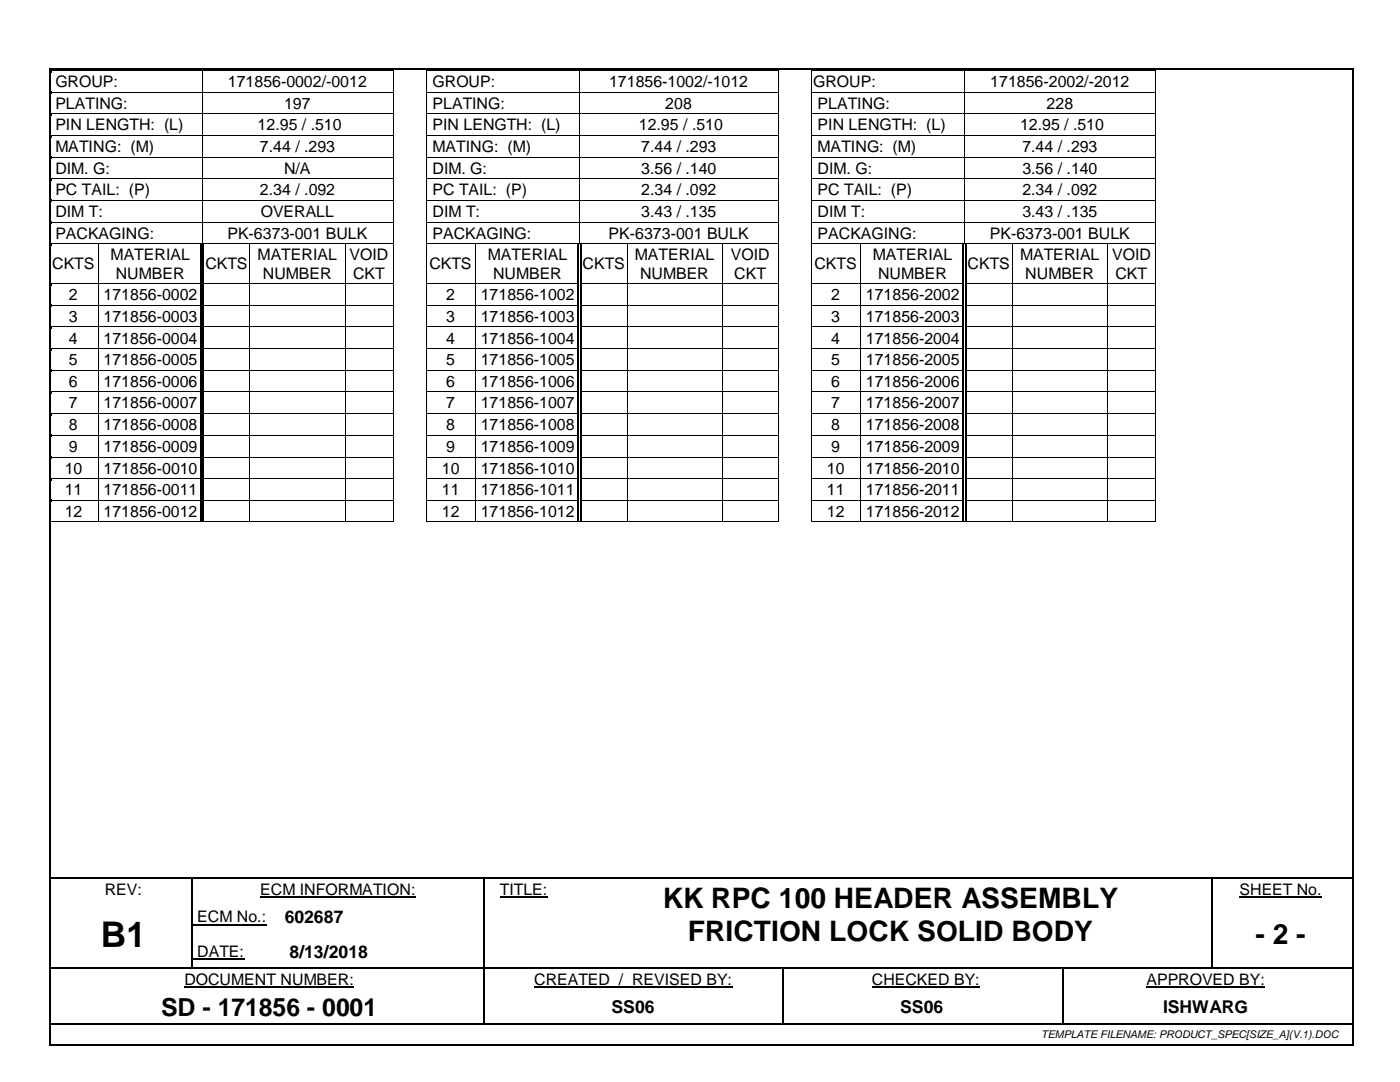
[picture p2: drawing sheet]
<svg xmlns="http://www.w3.org/2000/svg" width="279mm" height="216mm" viewBox="0 0 279 216" stroke-linecap="round" stroke-linejoin="round" font-family="sans-serif">
<defs><g id="words">
<text font-size="7.1" x="20.1" y="188.9">B1</text>
<g font-size="5.6">
<text x="132.3" y="181.2">KK RPC 100 HEADER ASSEMBLY</text>
<text x="137.3" y="187.7">FRICTION LOCK SOLID BODY</text>
<text x="250.6" y="188.4">- 2 -</text>
</g>
<text font-size="5" x="32.1" y="202.8">SD - 171856 - 0001</text>
<g font-size="3.5">
<text x="56.8" y="184.2">602687</text>
<text x="57.8" y="191.1">8/13/2018</text>
<text x="122.1" y="202.1">SS06</text>
<text x="179.6" y="202.1">SS06</text>
<text x="232.1" y="202.1">ISHWARG</text>
</g>
<g font-size="3.2">
<text x="11" y="17.4">GROUP:</text>
<text x="45.5" y="17.4">171856-0002/-0012</text>
<text x="86.3" y="17.4">GROUP:</text>
<text x="121.6" y="17.4">171856-1002/-1012</text>
<text x="162.3" y="17.4">GROUP:</text>
<text x="197.6" y="17.4">171856-2002/-2012</text>
<text x="11" y="21.7">PLATING:</text>
<text x="56.7" y="21.7">197</text>
<text x="86.3" y="21.7">PLATING:</text>
<text x="132.8" y="21.7">208</text>
<text x="163.2" y="21.7">PLATING:</text>
<text x="208.9" y="21.7">228</text>
<text x="11" y="26">PIN LENGTH: (L)</text>
<text x="51.4" y="26">12.95 / .510</text>
<text x="86.3" y="26">PIN LENGTH: (L)</text>
<text x="127.5" y="26">12.95 / .510</text>
<text x="163.2" y="26">PIN LENGTH: (L)</text>
<text x="203.6" y="26">12.95 / .510</text>
<text x="11" y="30.3">MATING: (M)</text>
<text x="11" y="34.6">DIM. G:</text>
<text x="51.9" y="30.3">7.44 / .293</text>
<text x="56.7" y="34.6">N/A</text>
<text x="86.3" y="30.3">MATING: (M)</text>
<text x="86.3" y="34.6">DIM. G:</text>
<text x="127.9" y="30.3">7.44 / .293</text>
<text x="127.9" y="34.6">3.56 / .140</text>
<text x="163.2" y="30.3">MATING: (M)</text>
<text x="163.2" y="34.6">DIM. G:</text>
<text x="204" y="30.3">7.44 / .293</text>
<text x="204" y="34.6">3.56 / .140</text>
<text x="11" y="39">PC TAIL: (P)</text>
<text x="51.9" y="39">2.34 / .092</text>
<text x="86.3" y="39">PC TAIL: (P)</text>
<text x="127.9" y="39">2.34 / .092</text>
<text x="163.2" y="39">PC TAIL: (P)</text>
<text x="204" y="39">2.34 / .092</text>
<text x="11" y="43.3">DIM T:</text>
<text x="11" y="47.6">PACKAGING:</text>
<text x="45.4" y="47.6">PK-6373-001 BULK</text>
<text x="52" y="43.3">OVERALL</text>
<text x="86.3" y="43.3">DIM T:</text>
<text x="86.3" y="47.6">PACKAGING:</text>
<text x="121.5" y="47.6">PK-6373-001 BULK</text>
<text x="127.9" y="43.3">3.43 / .135</text>
<text x="163.2" y="43.3">DIM T:</text>
<text x="163.2" y="47.6">PACKAGING:</text>
<text x="197.6" y="47.6">PK-6373-001 BULK</text>
<text x="204" y="43.3">3.43 / .135</text>
<text x="10.4" y="53.8">CKTS</text>
<text x="22.1" y="51.9">MATERIAL</text>
<text x="41" y="53.8">CKTS</text>
<text x="51.4" y="51.9">MATERIAL</text>
<text x="69.8" y="51.9">VOID</text>
<text x="85.7" y="53.8">CKTS</text>
<text x="97.3" y="51.9">MATERIAL</text>
<text x="116.3" y="53.8">CKTS</text>
<text x="126.7" y="51.9">MATERIAL</text>
<text x="145.9" y="51.9">VOID</text>
<text x="162.5" y="53.8">CKTS</text>
<text x="174.2" y="51.9">MATERIAL</text>
<text x="193.1" y="53.8">CKTS</text>
<text x="203.6" y="51.9">MATERIAL</text>
<text x="221.9" y="51.9">VOID</text>
<text x="13.8" y="59.9">2</text>
<text x="20.7" y="59.9">171856-0002</text>
<text x="23.1" y="55.6">NUMBER</text>
<text x="52.5" y="55.6">NUMBER</text>
<text x="70.4" y="55.6">CKT</text>
<text x="89" y="59.9">2</text>
<text x="95.9" y="59.9">171856-1002</text>
<text x="98.4" y="55.6">NUMBER</text>
<text x="127.7" y="55.6">NUMBER</text>
<text x="146.5" y="55.6">CKT</text>
<text x="165.9" y="59.9">2</text>
<text x="172.8" y="59.9">171856-2002</text>
<text x="175.2" y="55.6">NUMBER</text>
<text x="204.6" y="55.6">NUMBER</text>
<text x="222.6" y="55.6">CKT</text>
<text x="13.8" y="64.2">3</text>
<text x="20.7" y="64.2">171856-0003</text>
<text x="89" y="64.2">3</text>
<text x="95.9" y="64.2">171856-1003</text>
<text x="165.9" y="64.2">3</text>
<text x="172.8" y="64.2">171856-2003</text>
<text x="13.8" y="68.5">4</text>
<text x="20.7" y="68.5">171856-0004</text>
<text x="89" y="68.5">4</text>
<text x="95.9" y="68.5">171856-1004</text>
<text x="165.9" y="68.5">4</text>
<text x="172.8" y="68.5">171856-2004</text>
<text x="13.8" y="72.9">5</text>
<text x="13.8" y="77.2">6</text>
<text x="20.7" y="72.9">171856-0005</text>
<text x="20.7" y="77.2">171856-0006</text>
<text x="89" y="72.9">5</text>
<text x="89" y="77.2">6</text>
<text x="95.9" y="72.9">171856-1005</text>
<text x="95.9" y="77.2">171856-1006</text>
<text x="165.9" y="72.9">5</text>
<text x="165.9" y="77.2">6</text>
<text x="172.8" y="72.9">171856-2005</text>
<text x="172.8" y="77.2">171856-2006</text>
<text x="13.8" y="81.5">7</text>
<text x="20.7" y="81.5">171856-0007</text>
<text x="89" y="81.5">7</text>
<text x="95.9" y="81.5">171856-1007</text>
<text x="165.9" y="81.5">7</text>
<text x="172.8" y="81.5">171856-2007</text>
<text x="13.8" y="85.8">8</text>
<text x="20.7" y="85.8">171856-0008</text>
<text x="89" y="85.8">8</text>
<text x="95.9" y="85.8">171856-1008</text>
<text x="165.9" y="85.8">8</text>
<text x="172.8" y="85.8">171856-2008</text>
<text x="12.9" y="94.5">10</text>
<text x="13.8" y="90.1">9</text>
<text x="20.7" y="90.1">171856-0009</text>
<text x="20.7" y="94.5">171856-0010</text>
<text x="88.2" y="94.5">10</text>
<text x="89" y="90.1">9</text>
<text x="95.9" y="90.1">171856-1009</text>
<text x="95.9" y="94.5">171856-1010</text>
<text x="165" y="94.5">10</text>
<text x="165.9" y="90.1">9</text>
<text x="172.8" y="90.1">171856-2009</text>
<text x="172.8" y="94.5">171856-2010</text>
<text x="12.9" y="98.8">11</text>
<text x="20.7" y="98.8">171856-0011</text>
<text x="88.2" y="98.8">11</text>
<text x="95.9" y="98.8">171856-1011</text>
<text x="165" y="98.8">11</text>
<text x="172.8" y="98.8">171856-2011</text>
<text x="12.9" y="103.1">12</text>
<text x="20.7" y="103.1">171856-0012</text>
<text x="88.2" y="103.1">12</text>
<text x="95.9" y="103.1">171856-1012</text>
<text x="165" y="103.1">12</text>
<text x="172.8" y="103.1">171856-2012</text>
<text x="20.9" y="178.5">REV:</text>
<text x="51.9" y="178.5">ECM INFORMATION:</text>
<text x="99.8" y="178.5">TITLE:</text>
<text x="247.4" y="178.5">SHEET No.</text>
<text x="39.4" y="184.1">ECM No.:</text>
<text x="39.4" y="191">DATE:</text>
<text x="36.8" y="196.5">DOCUMENT NUMBER:</text>
<text x="106.6" y="196.5">CREATED / REVISED BY:</text>
<text x="174" y="196.5">CHECKED BY:</text>
<text x="228.8" y="196.5">APPROVED BY:</text>
</g>
<text font-size="2.1" x="207.8" y="207.1">TEMPLATE FILENAME: PRODUCT_SPEC[SIZE_A](V.1).DOC</text>
</g></defs>
<path d="M51.9 179h31M99.8 179h9.5M247.4 179h16.4M36.8 197h33.9M38.5 184.5h14.6M38.5 191.4h10.2M106.6 197h39.6M174 197h21.5M228.8 197h23.7" fill="none" stroke="#000" stroke-width=".21"/>
<g fill="none" stroke="#000" stroke-width=".34">
<path d="M10 14v194.3M10.2 13.8h259.7M270.1 14v194.3M10.2 175.1h28M38.6 175.1h57.8M96.7 175.1h16.9M113.9 175.1h127.9M242.2 175.1h26.9M96.5 198.2v6M156.2 198.2v6M10.2 204.4h86.2M10.2 208.5h259.7"/>
<path d="M96.7 204.4h59.4M156.4 204.4h55.6M212.3 204.4h56.8"/>
</g>
<g fill="#000">
<path d="M9.8 13.6h.4v.4h-.4z" fill-rule="evenodd"/>
<path d="M9.8 13.6h.4v.4h-.4z" fill-rule="evenodd"/>
<path d="M10.2 14h.1v.4h-.1z" fill-rule="evenodd"/>
<path d="M10.2 14h.1v.1h-.1z" fill-rule="evenodd"/>
<path d="M10.2 18.3h.1v.4h-.1z" fill-rule="evenodd"/>
<path d="M40.3 14.1h.1v.3h-.1z" fill-rule="evenodd"/>
<path d="M40.3 14h.1v.1h-.1z" fill-rule="evenodd"/>
<path d="M40.3 18.3h.1v.4h-.1z" fill-rule="evenodd"/>
<path d="M78.4 14h.1v.4h-.1z" fill-rule="evenodd"/>
<path d="M78.4 14h.1v.1h-.1z" fill-rule="evenodd"/>
<path d="M78.4 18.3h.1v.4h-.1z" fill-rule="evenodd"/>
<path d="M85.1 14h.2v.4h-.2z" fill-rule="evenodd"/>
<path d="M85.1 14h.2v.1h-.2z" fill-rule="evenodd"/>
<path d="M85.1 18.3h.2v.4h-.2z" fill-rule="evenodd"/>
<path d="M115.5 14.1h.2v.3h-.2z" fill-rule="evenodd"/>
<path d="M115.5 14h.2v.1h-.2z" fill-rule="evenodd"/>
<path d="M115.5 18.3h.2v.4h-.2z" fill-rule="evenodd"/>
<path d="M155.2 14h.2v.4h-.2z" fill-rule="evenodd"/>
<path d="M155.2 14h.2v.1h-.2z" fill-rule="evenodd"/>
<path d="M155.2 18.3h.2v.4h-.2z" fill-rule="evenodd"/>
<path d="M161.9 14h.2v.4h-.2z" fill-rule="evenodd"/>
<path d="M161.9 14h.2v.1h-.2z" fill-rule="evenodd"/>
<path d="M161.9 18.3h.2v.4h-.2z" fill-rule="evenodd"/>
<path d="M192.4 14.1h.2v.3h-.2z" fill-rule="evenodd"/>
<path d="M192.4 14h.2v.1h-.2z" fill-rule="evenodd"/>
<path d="M192.4 18.3h.2v.4h-.2z" fill-rule="evenodd"/>
<path d="M230.5 14h.2v.4h-.2z" fill-rule="evenodd"/>
<path d="M230.5 14h.2v.1h-.2z" fill-rule="evenodd"/>
<path d="M230.5 18.3h.2v.4h-.2z" fill-rule="evenodd"/>
<path d="M269.9 13.6h.4v.4h-.4z" fill-rule="evenodd"/>
<path d="M269.9 13.6h.4v.4h-.4z" fill-rule="evenodd"/>
<path d="M10.2 22.6h.1v.4h-.1z" fill-rule="evenodd"/>
<path d="M10.2 26.9h.1v.5h-.1z" fill-rule="evenodd"/>
<path d="M10.2 31.2h.1v.5h-.1z" fill-rule="evenodd"/>
<path d="M10.2 35.6h.1v.4h-.1z" fill-rule="evenodd"/>
<path d="M40.3 22.6h.1v.4h-.1z" fill-rule="evenodd"/>
<path d="M40.3 26.9h.1v.5h-.1z" fill-rule="evenodd"/>
<path d="M40.3 31.2h.1v.5h-.1z" fill-rule="evenodd"/>
<path d="M40.3 35.6h.1v.4h-.1z" fill-rule="evenodd"/>
<path d="M78.4 22.6h.1v.4h-.1z" fill-rule="evenodd"/>
<path d="M78.4 26.9h.1v.5h-.1z" fill-rule="evenodd"/>
<path d="M78.4 31.2h.1v.5h-.1z" fill-rule="evenodd"/>
<path d="M78.4 35.6h.1v.4h-.1z" fill-rule="evenodd"/>
<path d="M85.1 22.6h.2v.4h-.2z" fill-rule="evenodd"/>
<path d="M85.1 26.9h.2v.5h-.2z" fill-rule="evenodd"/>
<path d="M85.1 31.2h.2v.5h-.2z" fill-rule="evenodd"/>
<path d="M85.1 35.6h.2v.4h-.2z" fill-rule="evenodd"/>
<path d="M115.5 22.6h.2v.4h-.2z" fill-rule="evenodd"/>
<path d="M115.5 26.9h.2v.5h-.2z" fill-rule="evenodd"/>
<path d="M115.5 31.2h.2v.5h-.2z" fill-rule="evenodd"/>
<path d="M115.5 35.6h.2v.4h-.2z" fill-rule="evenodd"/>
<path d="M155.2 22.6h.2v.4h-.2z" fill-rule="evenodd"/>
<path d="M155.2 26.9h.2v.5h-.2z" fill-rule="evenodd"/>
<path d="M155.2 31.2h.2v.5h-.2z" fill-rule="evenodd"/>
<path d="M155.2 35.6h.2v.4h-.2z" fill-rule="evenodd"/>
<path d="M161.9 22.6h.2v.4h-.2z" fill-rule="evenodd"/>
<path d="M161.9 26.9h.2v.5h-.2z" fill-rule="evenodd"/>
<path d="M161.9 31.2h.2v.5h-.2z" fill-rule="evenodd"/>
<path d="M161.9 35.6h.2v.4h-.2z" fill-rule="evenodd"/>
<path d="M192.4 22.6h.2v.4h-.2z" fill-rule="evenodd"/>
<path d="M192.4 26.9h.2v.5h-.2z" fill-rule="evenodd"/>
<path d="M192.4 31.2h.2v.5h-.2z" fill-rule="evenodd"/>
<path d="M192.4 35.6h.2v.4h-.2z" fill-rule="evenodd"/>
<path d="M230.5 22.6h.2v.4h-.2z" fill-rule="evenodd"/>
<path d="M230.5 26.9h.2v.5h-.2z" fill-rule="evenodd"/>
<path d="M230.5 31.2h.2v.5h-.2z" fill-rule="evenodd"/>
<path d="M230.5 35.6h.2v.4h-.2z" fill-rule="evenodd"/>
<path d="M10.2 39.9h.1v.4h-.1z" fill-rule="evenodd"/>
<path d="M10.2 44.2h.1v.5h-.1z" fill-rule="evenodd"/>
<path d="M10.2 48.6h.1v.4h-.1z" fill-rule="evenodd"/>
<path d="M10.2 56.5h.1v.4h-.1z" fill-rule="evenodd"/>
<path d="M19.6 48.7h.2v.3h-.2z" fill-rule="evenodd"/>
<path d="M19.6 48.6h.2v.1h-.2z" fill-rule="evenodd"/>
<path d="M19.6 56.5h.2v.4h-.2z" fill-rule="evenodd"/>
<path d="M40 48.7h.2v.3h-.2z" fill-rule="evenodd"/>
<path d="M40 48.6h.1v.1h-.1z" fill-rule="evenodd"/>
<path d="M40 56.5h.2v.4h-.2z" fill-rule="evenodd"/>
<path d="M40.1 48.6h.6v.1h-.6z" fill-rule="evenodd"/>
<path d="M40.3 39.9h.1v.4h-.1z" fill-rule="evenodd"/>
<path d="M40.3 44.2h.1v.5h-.1z" fill-rule="evenodd"/>
<path d="M40.5 48.7h.2v.3h-.2z" fill-rule="evenodd"/>
<path d="M40.5 56.5h.2v.4h-.2z" fill-rule="evenodd"/>
<path d="M40.7 48.6h.2v.1h-.2z" fill-rule="evenodd"/>
<path d="M49.8 48.7h.2v.3h-.2z" fill-rule="evenodd"/>
<path d="M49.8 48.6h.2v.1h-.2z" fill-rule="evenodd"/>
<path d="M49.8 56.5h.2v.4h-.2z" fill-rule="evenodd"/>
<path d="M68.8 48.7h.2v.3h-.2z" fill-rule="evenodd"/>
<path d="M68.8 48.6h.2v.1h-.2z" fill-rule="evenodd"/>
<path d="M68.8 56.5h.2v.4h-.2z" fill-rule="evenodd"/>
<path d="M78.4 39.9h.1v.4h-.1z" fill-rule="evenodd"/>
<path d="M78.4 44.2h.1v.5h-.1z" fill-rule="evenodd"/>
<path d="M78.4 48.6h.1v.4h-.1z" fill-rule="evenodd"/>
<path d="M78.4 56.5h.1v.4h-.1z" fill-rule="evenodd"/>
<path d="M85.1 39.9h.2v.4h-.2z" fill-rule="evenodd"/>
<path d="M85.1 44.2h.2v.5h-.2z" fill-rule="evenodd"/>
<path d="M85.1 48.6h.2v.4h-.2z" fill-rule="evenodd"/>
<path d="M85.1 56.5h.2v.4h-.2z" fill-rule="evenodd"/>
<path d="M94.9 48.7h.2v.3h-.2z" fill-rule="evenodd"/>
<path d="M94.9 48.6h.2v.1h-.2z" fill-rule="evenodd"/>
<path d="M94.9 56.5h.2v.4h-.2z" fill-rule="evenodd"/>
<path d="M115.2 48.7h.3v.3h-.3z" fill-rule="evenodd"/>
<path d="M115.2 48.6h.2v.1h-.2z" fill-rule="evenodd"/>
<path d="M115.2 56.5h.3v.4h-.3z" fill-rule="evenodd"/>
<path d="M115.4 48.6h.6v.1h-.6z" fill-rule="evenodd"/>
<path d="M115.5 39.9h.2v.4h-.2z" fill-rule="evenodd"/>
<path d="M115.5 44.2h.2v.5h-.2z" fill-rule="evenodd"/>
<path d="M115.8 48.7h.2v.3h-.2z" fill-rule="evenodd"/>
<path d="M115.8 56.5h.2v.4h-.2z" fill-rule="evenodd"/>
<path d="M116 48.6h.2v.1h-.2z" fill-rule="evenodd"/>
<path d="M125.1 48.7h.1v.3h-.1z" fill-rule="evenodd"/>
<path d="M125.1 48.6h.1v.1h-.1z" fill-rule="evenodd"/>
<path d="M125.1 56.5h.1v.4h-.1z" fill-rule="evenodd"/>
<path d="M144.1 48.7h.2v.3h-.2z" fill-rule="evenodd"/>
<path d="M144.1 48.6h.2v.1h-.2z" fill-rule="evenodd"/>
<path d="M144.1 56.5h.2v.4h-.2z" fill-rule="evenodd"/>
<path d="M155.2 39.9h.2v.4h-.2z" fill-rule="evenodd"/>
<path d="M155.2 44.2h.2v.5h-.2z" fill-rule="evenodd"/>
<path d="M155.2 48.6h.2v.4h-.2z" fill-rule="evenodd"/>
<path d="M155.2 56.5h.2v.4h-.2z" fill-rule="evenodd"/>
<path d="M161.9 39.9h.2v.4h-.2z" fill-rule="evenodd"/>
<path d="M161.9 44.2h.2v.5h-.2z" fill-rule="evenodd"/>
<path d="M161.9 48.6h.2v.4h-.2z" fill-rule="evenodd"/>
<path d="M161.9 56.5h.2v.4h-.2z" fill-rule="evenodd"/>
<path d="M171.7 48.7h.2v.3h-.2z" fill-rule="evenodd"/>
<path d="M171.7 48.6h.2v.1h-.2z" fill-rule="evenodd"/>
<path d="M171.7 56.5h.2v.4h-.2z" fill-rule="evenodd"/>
<path d="M192.1 48.7h.2v.3h-.2z" fill-rule="evenodd"/>
<path d="M192.1 48.6h.2v.1h-.2z" fill-rule="evenodd"/>
<path d="M192.1 56.5h.2v.4h-.2z" fill-rule="evenodd"/>
<path d="M192.3 48.6h.6v.1h-.6z" fill-rule="evenodd"/>
<path d="M192.4 39.9h.2v.4h-.2z" fill-rule="evenodd"/>
<path d="M192.4 44.2h.2v.5h-.2z" fill-rule="evenodd"/>
<path d="M192.6 48.7h.3v.3h-.3z" fill-rule="evenodd"/>
<path d="M192.6 56.5h.3v.4h-.3z" fill-rule="evenodd"/>
<path d="M192.9 48.6h.1v.1h-.1z" fill-rule="evenodd"/>
<path d="M201.9 48.7h.2v.3h-.2z" fill-rule="evenodd"/>
<path d="M201.9 48.6h.2v.1h-.2z" fill-rule="evenodd"/>
<path d="M201.9 56.5h.2v.4h-.2z" fill-rule="evenodd"/>
<path d="M221 48.7h.1v.3h-.1z" fill-rule="evenodd"/>
<path d="M221 48.6h.1v.1h-.1z" fill-rule="evenodd"/>
<path d="M221 56.5h.1v.4h-.1z" fill-rule="evenodd"/>
<path d="M230.5 39.9h.2v.4h-.2z" fill-rule="evenodd"/>
<path d="M230.5 44.2h.2v.5h-.2z" fill-rule="evenodd"/>
<path d="M230.5 48.6h.2v.4h-.2z" fill-rule="evenodd"/>
<path d="M230.5 56.5h.2v.4h-.2z" fill-rule="evenodd"/>
<path d="M10.2 60.8h.1v.5h-.1z" fill-rule="evenodd"/>
<path d="M10.2 65.2h.1v.4h-.1z" fill-rule="evenodd"/>
<path d="M10.2 69.5h.1v.4h-.1z" fill-rule="evenodd"/>
<path d="M10.2 73.8h.1v.4h-.1z" fill-rule="evenodd"/>
<path d="M10.2 78.1h.1v.4h-.1z" fill-rule="evenodd"/>
<path d="M19.6 60.8h.2v.5h-.2z" fill-rule="evenodd"/>
<path d="M19.6 65.2h.2v.4h-.2z" fill-rule="evenodd"/>
<path d="M19.6 69.5h.2v.4h-.2z" fill-rule="evenodd"/>
<path d="M19.6 73.8h.2v.4h-.2z" fill-rule="evenodd"/>
<path d="M19.6 78.1h.2v.4h-.2z" fill-rule="evenodd"/>
<path d="M40 60.8h.2v.5h-.2z" fill-rule="evenodd"/>
<path d="M40 65.2h.2v.4h-.2z" fill-rule="evenodd"/>
<path d="M40 69.5h.2v.4h-.2z" fill-rule="evenodd"/>
<path d="M40 73.8h.2v.4h-.2z" fill-rule="evenodd"/>
<path d="M40 78.1h.2v.4h-.2z" fill-rule="evenodd"/>
<path d="M40.5 60.8h.2v.5h-.2z" fill-rule="evenodd"/>
<path d="M40.5 65.2h.2v.4h-.2z" fill-rule="evenodd"/>
<path d="M40.5 69.5h.2v.4h-.2z" fill-rule="evenodd"/>
<path d="M40.5 73.8h.2v.4h-.2z" fill-rule="evenodd"/>
<path d="M40.5 78.1h.2v.4h-.2z" fill-rule="evenodd"/>
<path d="M49.8 60.8h.2v.5h-.2z" fill-rule="evenodd"/>
<path d="M49.8 65.2h.2v.4h-.2z" fill-rule="evenodd"/>
<path d="M49.8 69.5h.2v.4h-.2z" fill-rule="evenodd"/>
<path d="M49.8 73.8h.2v.4h-.2z" fill-rule="evenodd"/>
<path d="M49.8 78.1h.2v.4h-.2z" fill-rule="evenodd"/>
<path d="M68.8 60.8h.2v.5h-.2z" fill-rule="evenodd"/>
<path d="M68.8 65.2h.2v.4h-.2z" fill-rule="evenodd"/>
<path d="M68.8 69.5h.2v.4h-.2z" fill-rule="evenodd"/>
<path d="M68.8 73.8h.2v.4h-.2z" fill-rule="evenodd"/>
<path d="M68.8 78.1h.2v.4h-.2z" fill-rule="evenodd"/>
<path d="M78.4 60.8h.1v.5h-.1z" fill-rule="evenodd"/>
<path d="M78.4 65.2h.1v.4h-.1z" fill-rule="evenodd"/>
<path d="M78.4 69.5h.1v.4h-.1z" fill-rule="evenodd"/>
<path d="M78.4 73.8h.1v.4h-.1z" fill-rule="evenodd"/>
<path d="M78.4 78.1h.1v.4h-.1z" fill-rule="evenodd"/>
<path d="M85.1 60.8h.2v.5h-.2z" fill-rule="evenodd"/>
<path d="M85.1 65.2h.2v.4h-.2z" fill-rule="evenodd"/>
<path d="M85.1 69.5h.2v.4h-.2z" fill-rule="evenodd"/>
<path d="M85.1 73.8h.2v.4h-.2z" fill-rule="evenodd"/>
<path d="M85.1 78.1h.2v.4h-.2z" fill-rule="evenodd"/>
<path d="M94.9 60.8h.2v.5h-.2z" fill-rule="evenodd"/>
<path d="M94.9 65.2h.2v.4h-.2z" fill-rule="evenodd"/>
<path d="M94.9 69.5h.2v.4h-.2z" fill-rule="evenodd"/>
<path d="M94.9 73.8h.2v.4h-.2z" fill-rule="evenodd"/>
<path d="M94.9 78.1h.2v.4h-.2z" fill-rule="evenodd"/>
<path d="M115.2 60.8h.3v.5h-.3z" fill-rule="evenodd"/>
<path d="M115.2 65.2h.3v.4h-.3z" fill-rule="evenodd"/>
<path d="M115.2 69.5h.3v.4h-.3z" fill-rule="evenodd"/>
<path d="M115.2 73.8h.3v.4h-.3z" fill-rule="evenodd"/>
<path d="M115.2 78.1h.3v.4h-.3z" fill-rule="evenodd"/>
<path d="M115.8 60.8h.2v.5h-.2z" fill-rule="evenodd"/>
<path d="M115.8 65.2h.2v.4h-.2z" fill-rule="evenodd"/>
<path d="M115.8 69.5h.2v.4h-.2z" fill-rule="evenodd"/>
<path d="M115.8 73.8h.2v.4h-.2z" fill-rule="evenodd"/>
<path d="M115.8 78.1h.2v.4h-.2z" fill-rule="evenodd"/>
<path d="M125.1 60.8h.1v.5h-.1z" fill-rule="evenodd"/>
<path d="M125.1 65.2h.1v.4h-.1z" fill-rule="evenodd"/>
<path d="M125.1 69.5h.1v.4h-.1z" fill-rule="evenodd"/>
<path d="M125.1 73.8h.1v.4h-.1z" fill-rule="evenodd"/>
<path d="M125.1 78.1h.1v.4h-.1z" fill-rule="evenodd"/>
<path d="M144.1 60.8h.2v.5h-.2z" fill-rule="evenodd"/>
<path d="M144.1 65.2h.2v.4h-.2z" fill-rule="evenodd"/>
<path d="M144.1 69.5h.2v.4h-.2z" fill-rule="evenodd"/>
<path d="M144.1 73.8h.2v.4h-.2z" fill-rule="evenodd"/>
<path d="M144.1 78.1h.2v.4h-.2z" fill-rule="evenodd"/>
<path d="M155.2 60.8h.2v.5h-.2z" fill-rule="evenodd"/>
<path d="M155.2 65.2h.2v.4h-.2z" fill-rule="evenodd"/>
<path d="M155.2 69.5h.2v.4h-.2z" fill-rule="evenodd"/>
<path d="M155.2 73.8h.2v.4h-.2z" fill-rule="evenodd"/>
<path d="M155.2 78.1h.2v.4h-.2z" fill-rule="evenodd"/>
<path d="M161.9 60.8h.2v.5h-.2z" fill-rule="evenodd"/>
<path d="M161.9 65.2h.2v.4h-.2z" fill-rule="evenodd"/>
<path d="M161.9 69.5h.2v.4h-.2z" fill-rule="evenodd"/>
<path d="M161.9 73.8h.2v.4h-.2z" fill-rule="evenodd"/>
<path d="M161.9 78.1h.2v.4h-.2z" fill-rule="evenodd"/>
<path d="M171.7 60.8h.2v.5h-.2z" fill-rule="evenodd"/>
<path d="M171.7 65.2h.2v.4h-.2z" fill-rule="evenodd"/>
<path d="M171.7 69.5h.2v.4h-.2z" fill-rule="evenodd"/>
<path d="M171.7 73.8h.2v.4h-.2z" fill-rule="evenodd"/>
<path d="M171.7 78.1h.2v.4h-.2z" fill-rule="evenodd"/>
<path d="M192.1 60.8h.2v.5h-.2z" fill-rule="evenodd"/>
<path d="M192.1 65.2h.2v.4h-.2z" fill-rule="evenodd"/>
<path d="M192.1 69.5h.2v.4h-.2z" fill-rule="evenodd"/>
<path d="M192.1 73.8h.2v.4h-.2z" fill-rule="evenodd"/>
<path d="M192.1 78.1h.2v.4h-.2z" fill-rule="evenodd"/>
<path d="M192.6 60.8h.3v.5h-.3z" fill-rule="evenodd"/>
<path d="M192.6 65.2h.3v.4h-.3z" fill-rule="evenodd"/>
<path d="M192.6 69.5h.3v.4h-.3z" fill-rule="evenodd"/>
<path d="M192.6 73.8h.3v.4h-.3z" fill-rule="evenodd"/>
<path d="M192.6 78.1h.3v.4h-.3z" fill-rule="evenodd"/>
<path d="M201.9 60.8h.2v.5h-.2z" fill-rule="evenodd"/>
<path d="M201.9 65.2h.2v.4h-.2z" fill-rule="evenodd"/>
<path d="M201.9 69.5h.2v.4h-.2z" fill-rule="evenodd"/>
<path d="M201.9 73.8h.2v.4h-.2z" fill-rule="evenodd"/>
<path d="M201.9 78.1h.2v.4h-.2z" fill-rule="evenodd"/>
<path d="M221 60.8h.1v.5h-.1z" fill-rule="evenodd"/>
<path d="M221 65.2h.1v.4h-.1z" fill-rule="evenodd"/>
<path d="M221 69.5h.1v.4h-.1z" fill-rule="evenodd"/>
<path d="M221 73.8h.1v.4h-.1z" fill-rule="evenodd"/>
<path d="M221 78.1h.1v.4h-.1z" fill-rule="evenodd"/>
<path d="M230.5 60.8h.2v.5h-.2z" fill-rule="evenodd"/>
<path d="M230.5 65.2h.2v.4h-.2z" fill-rule="evenodd"/>
<path d="M230.5 69.5h.2v.4h-.2z" fill-rule="evenodd"/>
<path d="M230.5 73.8h.2v.4h-.2z" fill-rule="evenodd"/>
<path d="M230.5 78.1h.2v.4h-.2z" fill-rule="evenodd"/>
<path d="M10.2 82.4h.1v.5h-.1z" fill-rule="evenodd"/>
<path d="M10.2 86.8h.1v.4h-.1z" fill-rule="evenodd"/>
<path d="M10.2 91.1h.1v.4h-.1z" fill-rule="evenodd"/>
<path d="M10.2 95.4h.1v.5h-.1z" fill-rule="evenodd"/>
<path d="M19.6 82.4h.2v.5h-.2z" fill-rule="evenodd"/>
<path d="M19.6 86.8h.2v.4h-.2z" fill-rule="evenodd"/>
<path d="M19.6 91.1h.2v.4h-.2z" fill-rule="evenodd"/>
<path d="M19.6 95.4h.2v.5h-.2z" fill-rule="evenodd"/>
<path d="M40 82.4h.2v.5h-.2z" fill-rule="evenodd"/>
<path d="M40 86.8h.2v.4h-.2z" fill-rule="evenodd"/>
<path d="M40 91.1h.2v.4h-.2z" fill-rule="evenodd"/>
<path d="M40 95.4h.2v.5h-.2z" fill-rule="evenodd"/>
<path d="M40.5 82.4h.2v.5h-.2z" fill-rule="evenodd"/>
<path d="M40.5 86.8h.2v.4h-.2z" fill-rule="evenodd"/>
<path d="M40.5 91.1h.2v.4h-.2z" fill-rule="evenodd"/>
<path d="M40.5 95.4h.2v.5h-.2z" fill-rule="evenodd"/>
<path d="M49.8 82.4h.2v.5h-.2z" fill-rule="evenodd"/>
<path d="M49.8 86.8h.2v.4h-.2z" fill-rule="evenodd"/>
<path d="M49.8 91.1h.2v.4h-.2z" fill-rule="evenodd"/>
<path d="M49.8 95.4h.2v.5h-.2z" fill-rule="evenodd"/>
<path d="M68.8 82.4h.2v.5h-.2z" fill-rule="evenodd"/>
<path d="M68.8 86.8h.2v.4h-.2z" fill-rule="evenodd"/>
<path d="M68.8 91.1h.2v.4h-.2z" fill-rule="evenodd"/>
<path d="M68.8 95.4h.2v.5h-.2z" fill-rule="evenodd"/>
<path d="M78.4 82.4h.1v.5h-.1z" fill-rule="evenodd"/>
<path d="M78.4 86.8h.1v.4h-.1z" fill-rule="evenodd"/>
<path d="M78.4 91.1h.1v.4h-.1z" fill-rule="evenodd"/>
<path d="M78.4 95.4h.1v.5h-.1z" fill-rule="evenodd"/>
<path d="M85.1 82.4h.2v.5h-.2z" fill-rule="evenodd"/>
<path d="M85.1 86.8h.2v.4h-.2z" fill-rule="evenodd"/>
<path d="M85.1 91.1h.2v.4h-.2z" fill-rule="evenodd"/>
<path d="M85.1 95.4h.2v.5h-.2z" fill-rule="evenodd"/>
<path d="M94.9 82.4h.2v.5h-.2z" fill-rule="evenodd"/>
<path d="M94.9 86.8h.2v.4h-.2z" fill-rule="evenodd"/>
<path d="M94.9 91.1h.2v.4h-.2z" fill-rule="evenodd"/>
<path d="M94.9 95.4h.2v.5h-.2z" fill-rule="evenodd"/>
<path d="M115.2 82.4h.3v.5h-.3z" fill-rule="evenodd"/>
<path d="M115.2 86.8h.3v.4h-.3z" fill-rule="evenodd"/>
<path d="M115.2 91.1h.3v.4h-.3z" fill-rule="evenodd"/>
<path d="M115.2 95.4h.3v.5h-.3z" fill-rule="evenodd"/>
<path d="M115.8 82.4h.2v.5h-.2z" fill-rule="evenodd"/>
<path d="M115.8 86.8h.2v.4h-.2z" fill-rule="evenodd"/>
<path d="M115.8 91.1h.2v.4h-.2z" fill-rule="evenodd"/>
<path d="M115.8 95.4h.2v.5h-.2z" fill-rule="evenodd"/>
<path d="M125.1 82.4h.1v.5h-.1z" fill-rule="evenodd"/>
<path d="M125.1 86.8h.1v.4h-.1z" fill-rule="evenodd"/>
<path d="M125.1 91.1h.1v.4h-.1z" fill-rule="evenodd"/>
<path d="M125.1 95.4h.1v.5h-.1z" fill-rule="evenodd"/>
<path d="M144.1 82.4h.2v.5h-.2z" fill-rule="evenodd"/>
<path d="M144.1 86.8h.2v.4h-.2z" fill-rule="evenodd"/>
<path d="M144.1 91.1h.2v.4h-.2z" fill-rule="evenodd"/>
<path d="M144.1 95.4h.2v.5h-.2z" fill-rule="evenodd"/>
<path d="M155.2 82.4h.2v.5h-.2z" fill-rule="evenodd"/>
<path d="M155.2 86.8h.2v.4h-.2z" fill-rule="evenodd"/>
<path d="M155.2 91.1h.2v.4h-.2z" fill-rule="evenodd"/>
<path d="M155.2 95.4h.2v.5h-.2z" fill-rule="evenodd"/>
<path d="M161.9 82.4h.2v.5h-.2z" fill-rule="evenodd"/>
<path d="M161.9 86.8h.2v.4h-.2z" fill-rule="evenodd"/>
<path d="M161.9 91.1h.2v.4h-.2z" fill-rule="evenodd"/>
<path d="M161.9 95.4h.2v.5h-.2z" fill-rule="evenodd"/>
<path d="M171.7 82.4h.2v.5h-.2z" fill-rule="evenodd"/>
<path d="M171.7 86.8h.2v.4h-.2z" fill-rule="evenodd"/>
<path d="M171.7 91.1h.2v.4h-.2z" fill-rule="evenodd"/>
<path d="M171.7 95.4h.2v.5h-.2z" fill-rule="evenodd"/>
<path d="M192.1 82.4h.2v.5h-.2z" fill-rule="evenodd"/>
<path d="M192.1 86.8h.2v.4h-.2z" fill-rule="evenodd"/>
<path d="M192.1 91.1h.2v.4h-.2z" fill-rule="evenodd"/>
<path d="M192.1 95.4h.2v.5h-.2z" fill-rule="evenodd"/>
<path d="M192.6 82.4h.3v.5h-.3z" fill-rule="evenodd"/>
<path d="M192.6 86.8h.3v.4h-.3z" fill-rule="evenodd"/>
<path d="M192.6 91.1h.3v.4h-.3z" fill-rule="evenodd"/>
<path d="M192.6 95.4h.3v.5h-.3z" fill-rule="evenodd"/>
<path d="M201.9 82.4h.2v.5h-.2z" fill-rule="evenodd"/>
<path d="M201.9 86.8h.2v.4h-.2z" fill-rule="evenodd"/>
<path d="M201.9 91.1h.2v.4h-.2z" fill-rule="evenodd"/>
<path d="M201.9 95.4h.2v.5h-.2z" fill-rule="evenodd"/>
<path d="M221 82.4h.1v.5h-.1z" fill-rule="evenodd"/>
<path d="M221 86.8h.1v.4h-.1z" fill-rule="evenodd"/>
<path d="M221 91.1h.1v.4h-.1z" fill-rule="evenodd"/>
<path d="M221 95.4h.1v.5h-.1z" fill-rule="evenodd"/>
<path d="M230.5 82.4h.2v.5h-.2z" fill-rule="evenodd"/>
<path d="M230.5 86.8h.2v.4h-.2z" fill-rule="evenodd"/>
<path d="M230.5 91.1h.2v.4h-.2z" fill-rule="evenodd"/>
<path d="M230.5 95.4h.2v.5h-.2z" fill-rule="evenodd"/>
<path d="M10.2 99.8h.1v.4h-.1z" fill-rule="evenodd"/>
<path d="M10.2 104.1h.1v.1h-.1z" fill-rule="evenodd"/>
<path d="M10.2 104.1h.1v.1h-.1z" fill-rule="evenodd"/>
<path d="M19.6 99.8h.2v.4h-.2z" fill-rule="evenodd"/>
<path d="M19.6 104.1h.2v.1h-.2z" fill-rule="evenodd"/>
<path d="M40 99.8h.2v.4h-.2z" fill-rule="evenodd"/>
<path d="M40 104.1h.1v.1h-.1z" fill-rule="evenodd"/>
<path d="M40.5 99.8h.2v.4h-.2z" fill-rule="evenodd"/>
<path d="M49.8 99.8h.2v.4h-.2z" fill-rule="evenodd"/>
<path d="M49.8 104.1h.2v.1h-.2z" fill-rule="evenodd"/>
<path d="M68.8 99.8h.2v.4h-.2z" fill-rule="evenodd"/>
<path d="M68.8 104.1h.2v.1h-.2z" fill-rule="evenodd"/>
<path d="M78.4 99.8h.1v.4h-.1z" fill-rule="evenodd"/>
<path d="M78.4 104.1h.1v.1h-.1z" fill-rule="evenodd"/>
<path d="M78.4 104.1h.1v.1h-.1z" fill-rule="evenodd"/>
<path d="M85.1 99.8h.2v.4h-.2z" fill-rule="evenodd"/>
<path d="M85.1 104.1h.2v.1h-.2z" fill-rule="evenodd"/>
<path d="M85.1 104.1h.2v.1h-.2z" fill-rule="evenodd"/>
<path d="M94.9 99.8h.2v.4h-.2z" fill-rule="evenodd"/>
<path d="M94.9 104.1h.2v.1h-.2z" fill-rule="evenodd"/>
<path d="M115.2 99.8h.3v.4h-.3z" fill-rule="evenodd"/>
<path d="M115.2 104.1h.2v.1h-.2z" fill-rule="evenodd"/>
<path d="M115.8 99.8h.2v.4h-.2z" fill-rule="evenodd"/>
<path d="M125.1 99.8h.1v.4h-.1z" fill-rule="evenodd"/>
<path d="M125.1 104.1h.1v.1h-.1z" fill-rule="evenodd"/>
<path d="M144.1 99.8h.2v.4h-.2z" fill-rule="evenodd"/>
<path d="M144.1 104.1h.2v.1h-.2z" fill-rule="evenodd"/>
<path d="M155.2 99.8h.2v.4h-.2z" fill-rule="evenodd"/>
<path d="M155.2 104.1h.2v.1h-.2z" fill-rule="evenodd"/>
<path d="M155.2 104.1h.2v.1h-.2z" fill-rule="evenodd"/>
<path d="M161.9 99.8h.2v.4h-.2z" fill-rule="evenodd"/>
<path d="M161.9 104.1h.2v.1h-.2z" fill-rule="evenodd"/>
<path d="M161.9 104.1h.2v.1h-.2z" fill-rule="evenodd"/>
<path d="M171.7 99.8h.2v.4h-.2z" fill-rule="evenodd"/>
<path d="M171.7 104.1h.2v.1h-.2z" fill-rule="evenodd"/>
<path d="M192.1 99.8h.2v.4h-.2z" fill-rule="evenodd"/>
<path d="M192.1 104.1h.2v.1h-.2z" fill-rule="evenodd"/>
<path d="M192.6 99.8h.3v.4h-.3z" fill-rule="evenodd"/>
<path d="M201.9 99.8h.2v.4h-.2z" fill-rule="evenodd"/>
<path d="M201.9 104.1h.2v.1h-.2z" fill-rule="evenodd"/>
<path d="M221 99.8h.1v.4h-.1z" fill-rule="evenodd"/>
<path d="M221 104.1h.1v.1h-.1z" fill-rule="evenodd"/>
<path d="M230.5 99.8h.2v.4h-.2z" fill-rule="evenodd"/>
<path d="M230.5 104.1h.2v.1h-.2z" fill-rule="evenodd"/>
<path d="M230.5 104.1h.2v.1h-.2z" fill-rule="evenodd"/>
<path d="M38.2 175.3h.3v.2h-.3z" fill-rule="evenodd"/>
<path d="M38.2 175h.4v.3h-.4z" fill-rule="evenodd"/>
<path d="M96.4 175.3h.3v.2h-.3z" fill-rule="evenodd"/>
<path d="M96.4 175h.3v.3h-.3z" fill-rule="evenodd"/>
<path d="M113.6 175h.3v.3h-.3z" fill-rule="evenodd"/>
<path d="M241.8 175.3h.3v.2h-.3z" fill-rule="evenodd"/>
<path d="M241.8 175h.4v.3h-.4z" fill-rule="evenodd"/>
<path d="M269.1 175h.3v.3h-.3z" fill-rule="evenodd"/>
<path d="M269.4 175h.5v.3h-.5z" fill-rule="evenodd"/>
<path d="M38.2 179.3h.3v.9h-.3z" fill-rule="evenodd"/>
<path d="M38.2 186.2h.3v.9h-.3z" fill-rule="evenodd"/>
<path d="M38.2 193.1h.3v.2h-.3z" fill-rule="evenodd"/>
<path d="M55.5 193.1h.3v.2h-.3z" fill-rule="evenodd"/>
<path d="M96.4 197.4h.3v.8h-.3z" fill-rule="evenodd"/>
<path d="M96.4 179.3h.3v.9h-.3z" fill-rule="evenodd"/>
<path d="M96.4 186.2h.3v.9h-.3z" fill-rule="evenodd"/>
<path d="M96.4 193.1h.3v.5h-.3z" fill-rule="evenodd"/>
<path d="M113.6 193.1h.2v.2h-.2z" fill-rule="evenodd"/>
<path d="M156.1 197.4h.3v.8h-.3z" fill-rule="evenodd"/>
<path d="M156.1 193.3h.3v.3h-.3z" fill-rule="evenodd"/>
<path d="M156.1 193.1h.3v.2h-.3z" fill-rule="evenodd"/>
<path d="M212 193.3h.2v.3h-.2z" fill-rule="evenodd"/>
<path d="M212 193.1h.2v.2h-.2z" fill-rule="evenodd"/>
<path d="M212 197.4h.2v.8h-.2z" fill-rule="evenodd"/>
<path d="M241.8 179.3h.3v.9h-.3z" fill-rule="evenodd"/>
<path d="M241.8 186.2h.3v.9h-.3z" fill-rule="evenodd"/>
<path d="M241.8 193.1h.3v.2h-.3z" fill-rule="evenodd"/>
<path d="M9.8 208.3h.4v.4h-.4z" fill-rule="evenodd"/>
<path d="M9.8 208.3h.4v.4h-.4z" fill-rule="evenodd"/>
<path d="M96.4 204.2h.3v.4h-.3z" fill-rule="evenodd"/>
<path d="M156.1 204.2h.3v.4h-.3z" fill-rule="evenodd"/>
<path d="M212 204.2h.3v.4h-.3z" fill-rule="evenodd"/>
<path d="M269.1 204.2h.3v.4h-.3z" fill-rule="evenodd"/>
<path d="M269.3 204.2h.4v.4h-.4z" fill-rule="evenodd"/>
<path d="M269.7 204.2h.2v.4h-.2z" fill-rule="evenodd"/>
<path d="M269.9 208.3h.4v.4h-.4z" fill-rule="evenodd"/>
<path d="M269.9 208.3h.4v.4h-.4z" fill-rule="evenodd"/>
</g>
<g fill="none" stroke="#000" stroke-width=".25">
<path d="M40.1 49v7.5M40.1 56.9v3.9M40.6 49v7.5M40.6 56.9v3.9M115.4 49v7.5M115.4 56.9v3.9M115.9 49v7.5M115.9 56.9v3.9M192.2 49v7.5M192.2 56.9v3.9M192.7 49v7.5M192.7 56.9v3.9"/>
<path d="M40.1 61.3v3.9M40.1 65.6v3.9M40.1 69.9v3.9M40.1 74.2v3.9M40.1 78.5v3.9M40.6 61.3v3.9M40.6 65.6v3.9M40.6 69.9v3.9M40.6 74.2v3.9M40.6 78.5v3.9M115.4 61.3v3.9M115.4 65.6v3.9"/>
<path d="M115.4 69.9v3.9M115.4 74.2v3.9M115.4 78.5v3.9M115.9 61.3v3.9M115.9 65.6v3.9M115.9 69.9v3.9M115.9 74.2v3.9M115.9 78.5v3.9M192.2 61.3v3.9M192.2 65.6v3.9M192.2 69.9v3.9M192.2 74.2v3.9"/>
<path d="M192.2 78.5v3.9M192.7 61.3v3.9M192.7 65.6v3.9M192.7 69.9v3.9M192.7 74.2v3.9M192.7 78.5v3.9M40.1 82.9v3.9M40.1 87.2v3.9M40.1 91.5v3.9M40.1 95.9v3.9M40.6 82.9v3.9M40.6 87.2v3.9"/>
<path d="M40.6 91.5v3.9M40.6 95.9v3.9M115.4 82.9v3.9M115.4 87.2v3.9M115.4 91.5v3.9M115.4 95.9v3.9M115.9 82.9v3.9M115.9 87.2v3.9M115.9 91.5v3.9M115.9 95.9v3.9M192.2 82.9v3.9M192.2 87.2v3.9"/>
<path d="M192.2 91.5v3.9M192.2 95.9v3.9M192.7 82.9v3.9M192.7 87.2v3.9M192.7 91.5v3.9M192.7 95.9v3.9M40.1 100.2v3.9M40.6 100.2v3.9M115.4 100.2v3.9M115.9 100.2v3.9M192.2 100.2v3.9M192.7 100.2v3.9"/>
<path d="M38.4 175.5v3.8M96.5 175.5v3.8M242 175.5v3.8M10.2 193.2h28M38.4 180.2v6M38.4 187.1v6M38.5 193.2h17M55.8 193.2h40.6M96.5 180.2v6M96.5 187.1v6M96.5 193.6v3.8M96.7 193.2h16.9"/>
<path d="M113.8 193.2h42.3M156.2 193.6v3.8M156.4 193.2h55.6M212.1 193.6v3.8M212.1 198.2v6M212.2 193.2h29.6M242 180.2v6M242 187.1v6M242.1 193.2h27.8"/>
</g>
<g fill="none" stroke="#000" stroke-width=".2">
<path d="M10.3 14.1h30M10.3 18.4h30M40.4 14v4.3M40.4 18.7v3.9M40.4 14.1h38M40.4 18.4h38M78.5 14v4.3M78.5 18.7v3.9M85.2 14v4.3M85.2 18.7v3.9M85.3 14.1h30.2M85.3 18.4h30.2"/>
<path d="M115.6 14v4.3M115.6 18.7v3.9M115.7 14.1h39.5M115.7 18.4h39.5M155.3 14v4.3M155.3 18.7v3.9M162 14v4.3M162 18.7v3.9M162.1 14.1h30.3M162.1 18.4h30.3M192.5 14v4.3M192.5 18.7v3.9"/>
<path d="M192.6 14.1h37.9M192.6 18.4h37.9M230.6 14v4.3M230.6 18.7v3.9M10.3 22.7h30M10.3 27h30M10.3 31.3h30M10.3 35.7h30M10.3 40h30M40.4 23v3.9M40.4 27.4v3.8M40.4 31.7v3.9"/>
<path d="M40.4 36v3.9M40.4 22.7h38M40.4 27h38M40.4 31.3h38M40.4 35.7h38M40.4 40h38M78.5 23v3.9M78.5 27.4v3.8M78.5 31.7v3.9M78.5 36v3.9M85.2 23v3.9M85.2 27.4v3.8"/>
<path d="M85.2 31.7v3.9M85.2 36v3.9M85.3 22.7h30.2M85.3 27h30.2M85.3 31.3h30.2M85.3 35.7h30.2M85.3 40h30.2M115.6 23v3.9M115.6 27.4v3.8M115.6 31.7v3.9M115.6 36v3.9M115.7 22.7h39.5"/>
<path d="M115.7 27h39.5M115.7 31.3h39.5M115.7 35.7h39.5M115.7 40h39.5M155.3 23v3.9M155.3 27.4v3.8M155.3 31.7v3.9M155.3 36v3.9M162 23v3.9M162 27.4v3.8M162 31.7v3.9M162 36v3.9"/>
<path d="M162.1 22.7h30.3M162.1 27h30.3M162.1 31.3h30.3M162.1 35.7h30.3M162.1 40h30.3M192.5 23v3.9M192.5 27.4v3.8M192.5 31.7v3.9M192.5 36v3.9M192.6 22.7h37.9M192.6 27h37.9M192.6 31.3h37.9"/>
<path d="M192.6 35.7h37.9M192.6 40h37.9M230.6 23v3.9M230.6 27.4v3.8M230.6 31.7v3.9M230.6 36v3.9M10.3 44.3h30M10.3 48.6h9.3M10.3 56.6h9.3M19.7 49v7.5M19.7 56.9v3.9M19.8 48.6h20.2"/>
<path d="M19.8 56.6h20.2M40.4 40.3v3.9M40.4 44.7v3.9M40.4 44.3h38M40.7 56.6h9.1M40.9 48.6h8.9M49.9 49v7.5M49.9 56.9v3.9M50 48.6h18.8M50 56.6h18.8M68.9 49v7.5M68.9 56.9v3.9"/>
<path d="M69 48.6h9.4M69 56.6h9.4M78.5 40.3v3.9M78.5 44.7v3.9M78.5 49v7.5M78.5 56.9v3.9M85.2 40.3v3.9M85.2 44.7v3.9M85.2 49v7.5M85.2 56.9v3.9M85.3 44.3h30.2M85.3 48.6h9.6"/>
<path d="M85.3 56.6h9.6M95 49v7.5M95 56.9v3.9M95.1 48.6h20.1M95.1 56.6h20.1M115.6 40.3v3.9M115.6 44.7v3.9M115.7 44.3h39.5M116 56.6h9.1M116.2 48.6h8.9M125.2 49v7.5M125.2 56.9v3.9"/>
<path d="M125.2 48.6h18.9M125.2 56.6h18.9M144.2 49v7.5M144.2 56.9v3.9M144.3 48.6h10.9M144.3 56.6h10.9M155.3 40.3v3.9M155.3 44.7v3.9M155.3 49v7.5M155.3 56.9v3.9M162 40.3v3.9M162 44.7v3.9"/>
<path d="M162 49v7.5M162 56.9v3.9M162.1 44.3h30.3M162.1 48.6h9.6M162.1 56.6h9.6M171.8 49v7.5M171.8 56.9v3.9M171.9 48.6h20.2M171.9 56.6h20.2M192.5 40.3v3.9M192.5 44.7v3.9M192.6 44.3h37.9"/>
<path d="M192.9 56.6h9M193 48.6h8.9M202 49v7.5M202 56.9v3.9M202.1 48.6h18.9M202.1 56.6h18.9M221.1 49v7.5M221.1 56.9v3.9M221.1 48.6h9.4M221.1 56.6h9.4M230.6 40.3v3.9M230.6 44.7v3.9"/>
<path d="M230.6 49v7.5M230.6 56.9v3.9M10.3 60.9h9.3M10.3 65.2h9.3M10.3 69.6h9.3M10.3 73.9h9.3M10.3 78.2h9.3M19.7 61.3v3.9M19.7 65.6v3.9M19.7 69.9v3.9M19.7 74.2v3.9M19.7 78.5v3.9"/>
<path d="M19.8 60.9h20.2M19.8 65.2h20.2M19.8 69.6h20.2M19.8 73.9h20.2M19.8 78.2h20.2M40.7 60.9h9.1M40.7 65.2h9.1M40.7 69.6h9.1M40.7 73.9h9.1M40.7 78.2h9.1M49.9 61.3v3.9M49.9 65.6v3.9"/>
<path d="M49.9 69.9v3.9M49.9 74.2v3.9M49.9 78.5v3.9M50 60.9h18.8M50 65.2h18.8M50 69.6h18.8M50 73.9h18.8M50 78.2h18.8M68.9 61.3v3.9M68.9 65.6v3.9M68.9 69.9v3.9M68.9 74.2v3.9"/>
<path d="M68.9 78.5v3.9M69 60.9h9.4M69 65.2h9.4M69 69.6h9.4M69 73.9h9.4M69 78.2h9.4M78.5 61.3v3.9M78.5 65.6v3.9M78.5 69.9v3.9M78.5 74.2v3.9M78.5 78.5v3.9M85.2 61.3v3.9"/>
<path d="M85.2 65.6v3.9M85.2 69.9v3.9M85.2 74.2v3.9M85.2 78.5v3.9M85.3 60.9h9.6M85.3 65.2h9.6M85.3 69.6h9.6M85.3 73.9h9.6M85.3 78.2h9.6M95 61.3v3.9M95 65.6v3.9M95 69.9v3.9"/>
<path d="M95 74.2v3.9M95 78.5v3.9M95.1 60.9h20.1M95.1 65.2h20.1M95.1 69.6h20.1M95.1 73.9h20.1M95.1 78.2h20.1M116 60.9h9.1M116 65.2h9.1M116 69.6h9.1M116 73.9h9.1M116 78.2h9.1"/>
<path d="M125.2 61.3v3.9M125.2 65.6v3.9M125.2 69.9v3.9M125.2 74.2v3.9M125.2 78.5v3.9M125.2 60.9h18.9M125.2 65.2h18.9M125.2 69.6h18.9M125.2 73.9h18.9M125.2 78.2h18.9M144.2 61.3v3.9M144.2 65.6v3.9"/>
<path d="M144.2 69.9v3.9M144.2 74.2v3.9M144.2 78.5v3.9M144.3 60.9h10.9M144.3 65.2h10.9M144.3 69.6h10.9M144.3 73.9h10.9M144.3 78.2h10.9M155.3 61.3v3.9M155.3 65.6v3.9M155.3 69.9v3.9M155.3 74.2v3.9"/>
<path d="M155.3 78.5v3.9M162 61.3v3.9M162 65.6v3.9M162 69.9v3.9M162 74.2v3.9M162 78.5v3.9M162.1 60.9h9.6M162.1 65.2h9.6M162.1 69.6h9.6M162.1 73.9h9.6M162.1 78.2h9.6M171.8 61.3v3.9"/>
<path d="M171.8 65.6v3.9M171.8 69.9v3.9M171.8 74.2v3.9M171.8 78.5v3.9M171.9 60.9h20.2M171.9 65.2h20.2M171.9 69.6h20.2M171.9 73.9h20.2M171.9 78.2h20.2M192.9 60.9h9M192.9 65.2h9M192.9 69.6h9"/>
<path d="M192.9 73.9h9M192.9 78.2h9M202 61.3v3.9M202 65.6v3.9M202 69.9v3.9M202 74.2v3.9M202 78.5v3.9M202.1 60.9h18.9M202.1 65.2h18.9M202.1 69.6h18.9M202.1 73.9h18.9M202.1 78.2h18.9"/>
<path d="M221.1 61.3v3.9M221.1 65.6v3.9M221.1 69.9v3.9M221.1 74.2v3.9M221.1 78.5v3.9M221.1 60.9h9.4M221.1 65.2h9.4M221.1 69.6h9.4M221.1 73.9h9.4M221.1 78.2h9.4M230.6 61.3v3.9M230.6 65.6v3.9"/>
<path d="M230.6 69.9v3.9M230.6 74.2v3.9M230.6 78.5v3.9M10.3 82.5h9.3M10.3 86.8h9.3M10.3 91.2h9.3M10.3 95.5h9.3M10.3 99.8h9.3M19.7 82.9v3.9M19.7 87.2v3.9M19.7 91.5v3.9M19.7 95.9v3.9"/>
<path d="M19.8 82.5h20.2M19.8 86.8h20.2M19.8 91.2h20.2M19.8 95.5h20.2M19.8 99.8h20.2M40.7 82.5h9.1M40.7 86.8h9.1M40.7 91.2h9.1M40.7 95.5h9.1M40.7 99.8h9.1M49.9 82.9v3.9M49.9 87.2v3.9"/>
<path d="M49.9 91.5v3.9M49.9 95.9v3.9M50 82.5h18.8M50 86.8h18.8M50 91.2h18.8M50 95.5h18.8M50 99.8h18.8M68.9 82.9v3.9M68.9 87.2v3.9M68.9 91.5v3.9M68.9 95.9v3.9M69 82.5h9.4"/>
<path d="M69 86.8h9.4M69 91.2h9.4M69 95.5h9.4M69 99.8h9.4M78.5 82.9v3.9M78.5 87.2v3.9M78.5 91.5v3.9M78.5 95.9v3.9M85.2 82.9v3.9M85.2 87.2v3.9M85.2 91.5v3.9M85.2 95.9v3.9"/>
<path d="M85.3 82.5h9.6M85.3 86.8h9.6M85.3 91.2h9.6M85.3 95.5h9.6M85.3 99.8h9.6M95 82.9v3.9M95 87.2v3.9M95 91.5v3.9M95 95.9v3.9M95.1 82.5h20.1M95.1 86.8h20.1M95.1 91.2h20.1"/>
<path d="M95.1 95.5h20.1M95.1 99.8h20.1M116 82.5h9.1M116 86.8h9.1M116 91.2h9.1M116 95.5h9.1M116 99.8h9.1M125.2 82.9v3.9M125.2 87.2v3.9M125.2 91.5v3.9M125.2 95.9v3.9M125.2 82.5h18.9"/>
<path d="M125.2 86.8h18.9M125.2 91.2h18.9M125.2 95.5h18.9M125.2 99.8h18.9M144.2 82.9v3.9M144.2 87.2v3.9M144.2 91.5v3.9M144.2 95.9v3.9M144.3 82.5h10.9M144.3 86.8h10.9M144.3 91.2h10.9M144.3 95.5h10.9"/>
<path d="M144.3 99.8h10.9M155.3 82.9v3.9M155.3 87.2v3.9M155.3 91.5v3.9M155.3 95.9v3.9M162 82.9v3.9M162 87.2v3.9M162 91.5v3.9M162 95.9v3.9M162.1 82.5h9.6M162.1 86.8h9.6M162.1 91.2h9.6"/>
<path d="M162.1 95.5h9.6M162.1 99.8h9.6M171.8 82.9v3.9M171.8 87.2v3.9M171.8 91.5v3.9M171.8 95.9v3.9M171.9 82.5h20.2M171.9 86.8h20.2M171.9 91.2h20.2M171.9 95.5h20.2M171.9 99.8h20.2M192.9 82.5h9"/>
<path d="M192.9 86.8h9M192.9 91.2h9M192.9 95.5h9M192.9 99.8h9M202 82.9v3.9M202 87.2v3.9M202 91.5v3.9M202 95.9v3.9M202.1 82.5h18.9M202.1 86.8h18.9M202.1 91.2h18.9M202.1 95.5h18.9"/>
<path d="M202.1 99.8h18.9M221.1 82.9v3.9M221.1 87.2v3.9M221.1 91.5v3.9M221.1 95.9v3.9M221.1 82.5h9.4M221.1 86.8h9.4M221.1 91.2h9.4M221.1 95.5h9.4M221.1 99.8h9.4M230.6 82.9v3.9M230.6 87.2v3.9"/>
<path d="M230.6 91.5v3.9M230.6 95.9v3.9M10.3 104.2h9.3M19.7 100.2v3.9M19.8 104.2h20.2M40.1 104.2h9.7M49.9 100.2v3.9M50 104.2h18.8M68.9 100.2v3.9M69 104.2h9.4M78.5 100.2v3.9M85.2 100.2v3.9"/>
<path d="M85.3 104.2h9.6M95 100.2v3.9M95.1 104.2h20.1M115.4 104.2h9.7M125.2 100.2v3.9M125.2 104.2h18.9M144.2 100.2v3.9M144.3 104.2h10.9M155.3 100.2v3.9M162 100.2v3.9M162.1 104.2h9.6M171.8 100.2v3.9"/>
<path d="M171.9 104.2h20.2M192.3 104.2h9.6M202 100.2v3.9M202.1 104.2h18.9M221.1 100.2v3.9M221.1 104.2h9.4M230.6 100.2v3.9"/>
</g>
<use href="#words"/>
</svg>
